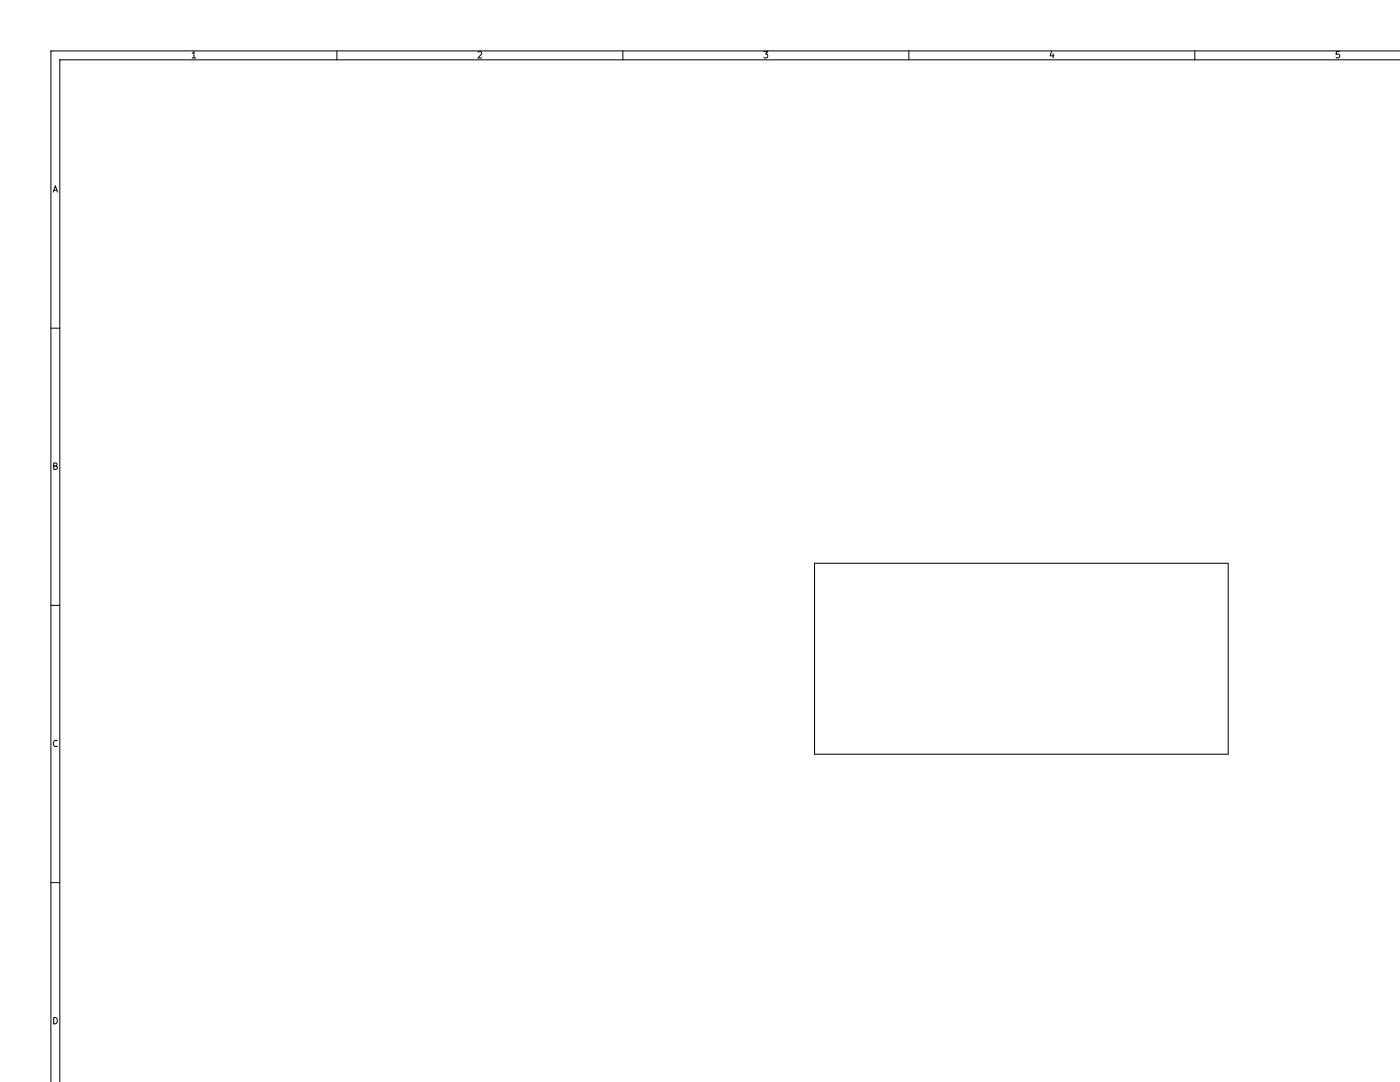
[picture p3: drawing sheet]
<svg xmlns="http://www.w3.org/2000/svg" width="279mm" height="216mm" viewBox="0 0 279 216" stroke-linecap="round" stroke-linejoin="round" font-family="sans-serif">
<g fill="none" stroke="#000" stroke-width=".2">
<path d="M38.3 10.7l.4-.4v1.3M38.3 11.6h.8M67.2 10.2v1.7M95.4 10.4l.5-.1 .2 .4-.7 .9h.7M124.3 10.2v1.7M152.4 10.3h.8l-.4 .5 .4 .1v.5l-.2 .2-.6-.2M181.4 10.2v1.7M209.9 10.2l-.3 .9h.8M210.2 10.7v.9M238.5 10.2v1.7M267.3 10.3h-.6l-.1 .6 .2-.1h.4l.2 .2-.1 .4-.2 .2-.5-.2M279.4 10.2h-269.2v205.7"/>
<path d="M279.4 11.9h-267.5v204M10.6 38.3l.4-1.2 .5 1.2M10.7 38h.7M10.2 65.5h1.7M10.7 93l.6-.1v-.4l-.6-.1v1.3h.5l.2-.5-.3-.2M162.6 112.4h82.5v38.1h-82.5zM10.2 120.8h1.7M11.4 147.8a.6 .6 0 0 0-.8 .5 .6 .6 0 0 0 .6 .7l.2-.1M10.2 176.1h1.7M10.7 203a.64 .64 0 0 1 .7 .7 .64 .64 0 0 1-.7 .6z"/>
</g>
</svg>
